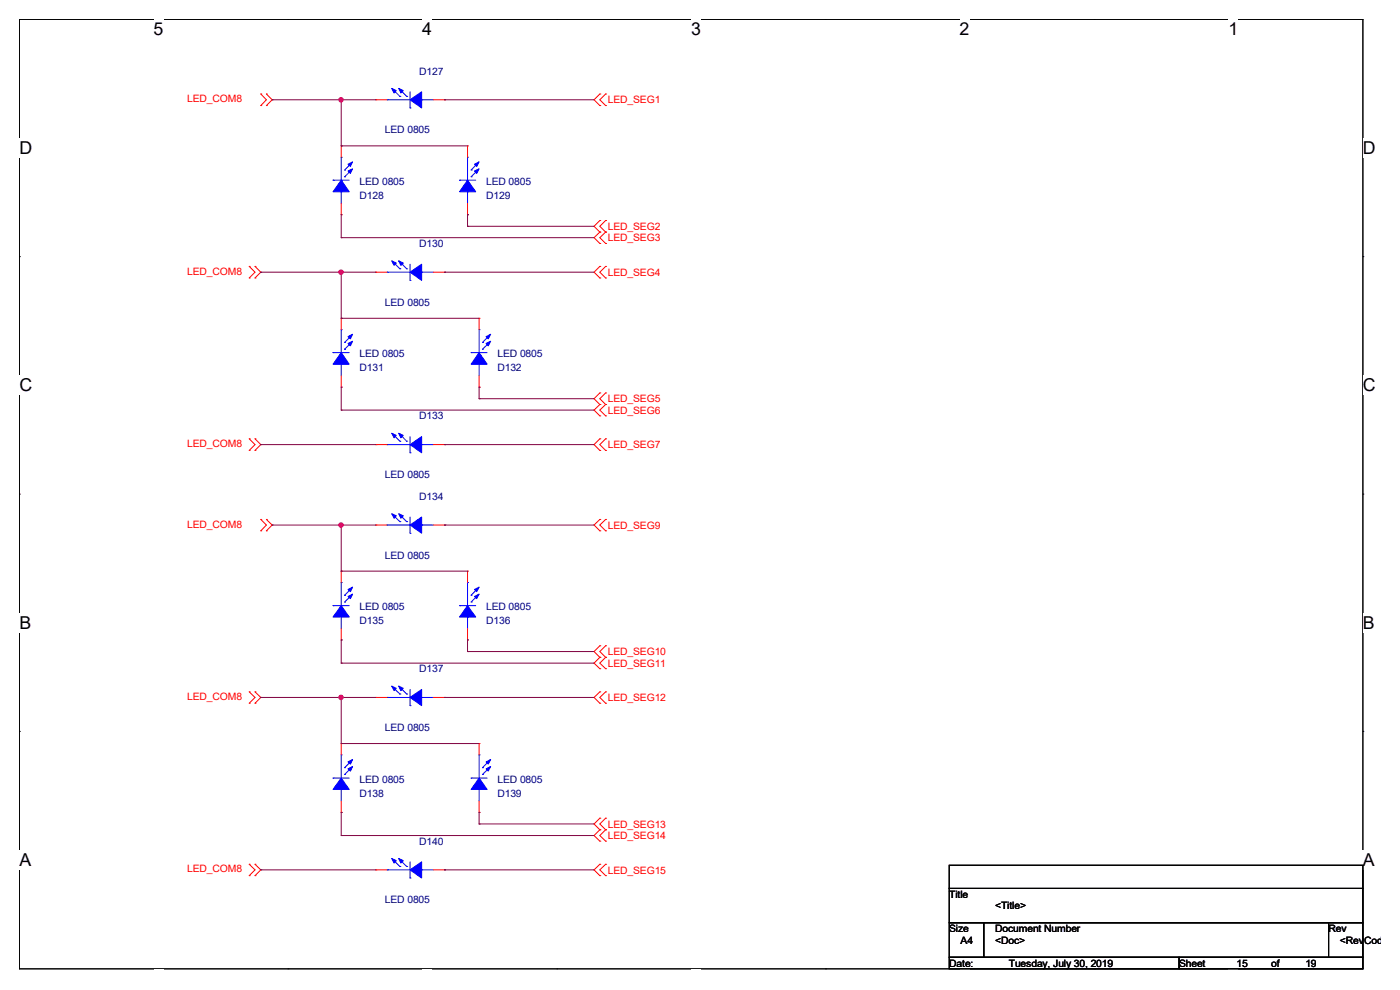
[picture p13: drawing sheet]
<svg xmlns="http://www.w3.org/2000/svg" width="297mm" height="210mm" viewBox="0 0 297 210" stroke-linecap="round" stroke-linejoin="round" font-family="sans-serif">
<defs><g id="words">
<g font-size="3.8">
<text x="32.6" y="7.5">5</text>
<text x="89.6" y="7.5">4</text>
<text x="146.6" y="7.5">3</text>
<text x="203.6" y="7.5">2</text>
<text x="260.6" y="7.5">1</text>
<text x="4.1" y="32.6">D</text>
<text x="289.1" y="32.6">D</text>
<text x="4.1" y="83">C</text>
<text x="289.1" y="83">C</text>
<text x="4.1" y="133.3">B</text>
<text x="289.1" y="133.3">B</text>
<text x="4.1" y="183.7">A</text>
<text x="289.1" y="183.7">A</text>
</g>
<g font-size="2.2" fill="#000080">
<text x="88.9" y="15.8">D127</text>
<text x="81.7" y="28.3">LED 0805</text>
<text x="76.3" y="39.2">LED 0805</text>
<text x="103.1" y="39.2">LED 0805</text>
<text x="76.3" y="42.2">D128</text>
<text x="103.1" y="42.2">D129</text>
<text x="88.9" y="52.4">D130</text>
<text x="81.7" y="64.9">LED 0805</text>
<text x="76.3" y="75.8">LED 0805</text>
<text x="105.5" y="75.8">LED 0805</text>
<text x="76.3" y="78.7">D131</text>
<text x="105.5" y="78.7">D132</text>
<text x="88.9" y="89">D133</text>
<text x="81.7" y="101.4">LED 0805</text>
<text x="88.9" y="106.1">D134</text>
<text x="81.7" y="118.5">LED 0805</text>
<text x="76.3" y="129.5">LED 0805</text>
<text x="103.1" y="129.5">LED 0805</text>
<text x="76.3" y="132.4">D135</text>
<text x="103.1" y="132.4">D136</text>
<text x="88.9" y="142.7">D137</text>
<text x="81.7" y="155.1">LED 0805</text>
<text x="76.3" y="166.1">LED 0805</text>
<text x="105.5" y="166.1">LED 0805</text>
<text x="76.3" y="169">D138</text>
<text x="105.5" y="169">D139</text>
<text x="88.9" y="179.2">D140</text>
<text x="81.7" y="191.6">LED 0805</text>
</g>
<g font-size="2.2" fill="#f00">
<text x="39.7" y="21.7">LED_COM8</text>
<text x="128.9" y="21.9">LED_SEG1</text>
<text x="128.9" y="48.8">LED_SEG2</text>
<text x="128.9" y="51.2">LED_SEG3</text>
<text x="39.7" y="58.3">LED_COM8</text>
<text x="128.9" y="58.5">LED_SEG4</text>
<text x="128.9" y="85.3">LED_SEG5</text>
<text x="128.9" y="87.8">LED_SEG6</text>
<text x="39.7" y="94.9">LED_COM8</text>
<text x="128.9" y="95.1">LED_SEG7</text>
<text x="39.7" y="111.9">LED_COM8</text>
<text x="128.9" y="112.2">LED_SEG9</text>
<text x="128.9" y="139">LED_SEG10</text>
<text x="128.9" y="141.4">LED_SEG11</text>
<text x="39.7" y="148.5">LED_COM8</text>
<text x="128.9" y="148.8">LED_SEG12</text>
<text x="128.9" y="175.6">LED_SEG13</text>
<text x="128.9" y="178">LED_SEG14</text>
<text x="39.7" y="185.1">LED_COM8</text>
<text x="128.9" y="185.3">LED_SEG15</text>
</g>
<g font-size="2.2">
<text x="201.4" y="190.5">Title</text>
<text x="201.4" y="197.7">Size</text>
<text x="211.1" y="197.7">Document Number</text>
<text x="211.1" y="192.9">&lt;Title&gt;</text>
<text x="281.8" y="197.7">Rev</text>
<text x="203.8" y="200.2">A4</text>
<text x="211.1" y="200.2">&lt;Doc&gt;</text>
<text x="284.3" y="200.2">&lt;RevCode&gt;</text>
<text x="201.4" y="205.1">Date:</text>
<text x="214" y="205.1">Tuesday, July 30, 2019</text>
<text x="250.1" y="205.1">Sheet</text>
<text x="262.3" y="205.1">15</text>
<text x="269.7" y="205.1">of</text>
<text x="276.9" y="205.1">19</text>
</g>
</g></defs>
<path d="M4.1 4.1h285v201.4h-285z" fill="none" stroke="#000" stroke-width=".21"/>
<g fill="#fff">
<path d="M32.6 4.1h2.1v4.2h-2.1z"/>
<path d="M32.6 205.5h2.1v.4h-2.1z"/>
</g>
<path d="M61.1 4.1h.1M61.1 205.5h.1" fill="none" stroke="#000" stroke-width=".21"/>
<g fill="#fff">
<path d="M89.6 4.1h2.1v4.2h-2.1z"/>
<path d="M89.6 205.5h2.1v.4h-2.1z"/>
</g>
<path d="M118.1 4.1h.1M118.1 205.5h.1" fill="none" stroke="#000" stroke-width=".21"/>
<g fill="#fff">
<path d="M146.6 4.1h2.1v4.2h-2.1z"/>
<path d="M146.6 205.5h2.1v.4h-2.1z"/>
</g>
<path d="M175.1 4.1h.1M175.1 205.5h.1" fill="none" stroke="#000" stroke-width=".21"/>
<g fill="#fff">
<path d="M203.6 4.1h2.1v4.2h-2.1z"/>
<path d="M203.6 205.5h2.1v.4h-2.1z"/>
</g>
<path d="M232.1 4.1h.1M232.1 205.5h.1" fill="none" stroke="#000" stroke-width=".21"/>
<g fill="#fff">
<path d="M260.6 4.1h2.1v4.2h-2.1z"/>
<path d="M260.6 205.5h2.1v.4h-2.1z"/>
<path d="M4.1 29.3h2.8v4.2h-2.8z"/>
<path d="M289.1 29.3h2.8v4.2h-2.8z"/>
<path d="M4.1 79.6h2.8v4.2h-2.8z"/>
<path d="M289.1 79.6h2.8v4.2h-2.8z"/>
</g>
<path d="M4.1 54.4h.1M289.1 54.4h.1" fill="none" stroke="#000" stroke-width=".21"/>
<g fill="#fff">
<path d="M4.1 130h2.5v4.2h-2.5z"/>
<path d="M289.1 130h2.6v4.2h-2.6z"/>
</g>
<path d="M4.1 104.8h.1M289.1 104.8h.1" fill="none" stroke="#000" stroke-width=".21"/>
<g fill="#fff">
<path d="M4.1 180.3h2.6v4.2h-2.6z"/>
<path d="M289.1 180.3h2.6v4.2h-2.6z"/>
</g>
<path d="M4.1 155.2h.1M289.1 155.2h.1M201.4 183.6h87.7v4.9h-87.7zM201.4 188.5h87.7v7.2h-87.7zM201.4 195.7h7.3v7.4h-7.3zM208.7 195.7h73.2v7.4h-73.2zM281.9 195.7h7.2v7.4h-7.2zM201.4 203.1h48.7v2.4h-48.7zM250.1 203.1h39v2.4h-39z" fill="none" stroke="#000" stroke-width=".21"/>
<g fill="none" stroke="#f00" stroke-width=".21">
<path d="M55.3 19.9h.1M55.3 19.9l1.2 1.3-1.2 1.2M56.5 19.9h.1M56.5 19.9l1.2 1.3-1.2 1.2M127.3 19.9h.1M127.3 19.9l-1.3 1.3 1.3 1.2M128.5 19.9h.1M128.5 19.9l-1.2 1.3 1.2 1.2M55.3 22.4h.1M56.5 22.4h.1M72.4 30.9h.1M72.4 30.9v2.5"/>
<path d="M79.7 21.2h.1M79.7 21.2h2.4M91.9 21.2h2.4M94.3 21.2h.1M99.2 30.9h.1M99.2 30.9v2.5M127.3 22.4h.1M128.5 22.4h.1M52.9 56.5h.1M52.9 59h.1M52.9 56.5l1.2 1.2-1.2 1.3M54.1 59h.1"/>
<path d="M54.1 56.5h.1M54.1 56.5l1.2 1.2-1.2 1.3M72.4 45.6h.1M72.4 43.1v2.5M79.7 57.7h.1M79.7 57.7h2.4M91.9 57.7h2.4M94.3 57.7h.1M99.2 45.6h.1M99.2 43.1v2.5M127.3 46.8h.1M127.3 49.2h.1"/>
<path d="M127.3 51.6h.1M127.3 56.5h.1M127.3 59h.1M127.3 46.8l-1.3 1.2 1.3 1.2M127.3 49.2l-1.3 1.2 1.3 1.2M127.3 56.5l-1.3 1.2 1.3 1.3M128.5 49.2h.1M128.5 46.8h.1M128.5 51.6h.1M128.5 59h.1M128.5 56.5h.1M128.5 46.8l-1.2 1.2 1.2 1.2"/>
<path d="M128.5 49.2l-1.2 1.2 1.2 1.2M128.5 56.5l-1.2 1.2 1.2 1.3M72.4 67.5h.1M72.4 67.5v2.4M72.4 79.7v2.4M101.6 67.5h.1M101.6 67.5v2.4M101.6 79.7v2.4M52.9 93.1h.1M52.9 95.5h.1M52.9 93.1l1.2 1.2-1.2 1.2M54.1 95.5h.1"/>
<path d="M54.1 93.1h.1M54.1 93.1l1.2 1.2-1.2 1.2M72.4 82.1h.1M79.7 94.3h.1M79.7 94.3h2.4M91.9 94.3h2.4M94.3 94.3h.1M101.6 82.1h.1M127.3 83.4h.1M127.3 85.8h.1M127.3 88.2h.1M127.3 93.1h.1"/>
<path d="M127.3 95.5h.1M127.3 83.4l-1.3 1.2 1.3 1.2M127.3 85.8l-1.3 1.2 1.3 1.2M127.3 93.1l-1.3 1.2 1.3 1.2M128.5 85.8h.1M128.5 83.4h.1M128.5 88.2h.1M128.5 95.5h.1M128.5 93.1h.1M128.5 83.4l-1.2 1.2 1.2 1.2M128.5 85.8l-1.2 1.2 1.2 1.2M128.5 93.1l-1.2 1.2 1.2 1.2"/>
<path d="M55.3 110.2h.1M55.3 112.6h.1M55.3 110.2l1.2 1.2-1.2 1.2M56.5 112.6h.1M56.5 110.2h.1M56.5 110.2l1.2 1.2-1.2 1.2M79.7 111.4h.1M79.7 111.4h2.4M91.9 111.4h2.4M94.3 111.4h.1M127.3 110.2h.1M127.3 112.6h.1"/>
<path d="M127.3 110.2l-1.3 1.2 1.3 1.2M128.5 112.6h.1M128.5 110.2h.1M128.5 110.2l-1.2 1.2 1.2 1.2M72.4 135.8h.1M72.4 121.2h.1M72.4 121.2v2.4M72.4 133.3v2.5M99.2 135.8h.1M99.2 121.2h.1M99.2 121.2v2.4M99.2 133.3v2.5"/>
<path d="M127.3 137h.1M127.3 139.4h.1M127.3 137l-1.3 1.2 1.3 1.2M127.3 139.4l-1.3 1.3 1.3 1.2M128.5 139.4h.1M128.5 137h.1M128.5 137l-1.2 1.2 1.2 1.2M128.5 139.4l-1.2 1.3 1.2 1.2M52.9 146.8h.1M52.9 149.2h.1M52.9 146.8l1.2 1.2-1.2 1.2M54.1 149.2h.1"/>
<path d="M54.1 146.8h.1M54.1 146.8l1.2 1.2-1.2 1.2M72.4 157.7h.1M72.4 157.7v2.4M79.7 148h.1M79.7 148h2.4M91.9 148h2.4M94.3 148h.1M101.6 157.7h.1M101.6 157.7v2.4M127.3 141.9h.1M127.3 146.8h.1"/>
<path d="M127.3 149.2h.1M127.3 146.8l-1.3 1.2 1.3 1.2M128.5 141.9h.1M128.5 149.2h.1M128.5 146.8h.1M128.5 146.8l-1.2 1.2 1.2 1.2M72.4 172.3h.1M72.4 169.9v2.4M101.6 172.3h.1M101.6 169.9v2.4M127.3 173.6h.1M127.3 176h.1"/>
<path d="M127.3 178.4h.1M127.3 173.6l-1.3 1.2 1.3 1.2M127.3 176l-1.3 1.2 1.3 1.2M128.5 176h.1M128.5 173.6h.1M128.5 178.4h.1M128.5 173.6l-1.2 1.2 1.2 1.2M128.5 176l-1.2 1.2 1.2 1.2M52.9 183.3h.1M52.9 185.8h.1M52.9 183.3l1.2 1.2-1.2 1.3M54.1 185.8h.1"/>
<path d="M54.1 183.3h.1M54.1 183.3l1.2 1.2-1.2 1.3M79.7 184.5h.1M79.7 184.5h2.4M91.9 184.5h2.4M94.3 184.5h.1M127.3 183.3h.1M127.3 185.8h.1M127.3 183.3l-1.3 1.2 1.3 1.3M128.5 185.8h.1M128.5 183.3h.1M128.5 183.3l-1.2 1.2 1.2 1.3"/>
</g>
<g fill="none" stroke="#00f" stroke-width=".21">
<path d="M83.4 19l1.4 1.4M84.8 19l1.5 1.4M87 19.5v3.4M70.7 38.2h.1M70.7 38.2h3.4M72.4 33.4h.1M72.4 33.4v4.8M73.1 37.5h.1M73.1 36.1h.1M74.6 36.1l-1.5 1.4M74.6 34.6l-1.5 1.5M82.1 21.2h.1"/>
<path d="M82.1 21.2h4.9M84.8 20.4h.1M86.3 20.4h.1M87 22.9h.1M89.5 21.2h.1M89.5 21.2h2.4M97.5 38.2h.1M97.5 38.2h3.4M99.2 33.4h.1M99.2 33.4v4.8M99.9 37.5h.1M99.9 36.1h.1"/>
<path d="M101.4 36.1l-1.5 1.4M101.4 34.6l-1.5 1.5M72.4 40.7h.1M72.4 40.7v2.4M82.1 57.7h.1M82.1 57.7h4.9M83.4 55.5l1.4 1.5M84.8 57h.1M84.8 55.5l1.5 1.5M86.3 57h.1M87 59.5h.1M87 56v3.5"/>
<path d="M89.5 57.7h.1M89.5 57.7h2.4M99.2 40.7h.1M99.2 40.7v2.4M70.7 74.8h.1M70.7 74.8h3.4M72.4 77.3h.1M72.4 69.9h.1M72.4 69.9v4.9M72.4 77.3v2.4M73.1 74.1h.1M73.1 72.6h.1"/>
<path d="M74.6 72.6l-1.5 1.5M74.6 71.2l-1.5 1.4M99.9 74.8h.1M99.9 74.8h3.4M101.6 77.3h.1M101.6 69.9h.1M101.6 69.9v4.9M101.6 77.3v2.4M102.4 74.1h.1M102.4 72.6h.1M103.8 72.6l-1.4 1.5M103.8 71.2l-1.4 1.4"/>
<path d="M82.1 94.3h.1M82.1 94.3h4.9M83.4 92.1l1.4 1.5M84.8 93.6h.1M84.8 92.1l1.5 1.5M86.3 93.6h.1M87 96.1h.1M87 92.6v3.5M89.5 94.3h.1M89.5 94.3h2.4M82.1 111.4h.1M82.1 111.4h4.9"/>
<path d="M83.4 109.2l1.4 1.5M84.8 110.7h.1M84.8 109.2l1.5 1.5M86.3 110.7h.1M87 113.1h.1M87 109.7v3.4M89.5 111.4h.1M89.5 111.4h2.4M70.7 128.5h.1M70.7 128.5h3.4M72.4 130.9h.1M72.4 123.6h.1"/>
<path d="M72.4 123.6v4.9M72.4 130.9v2.4M73.1 127.7h.1M73.1 126.3h.1M74.6 126.3l-1.5 1.4M74.6 124.8l-1.5 1.5M97.5 128.5h.1M97.5 128.5h3.4M99.2 130.9h.1M99.2 123.6h.1M99.2 123.6v4.9M99.2 130.9v2.4"/>
<path d="M99.9 127.7h.1M99.9 126.3h.1M101.4 126.3l-1.5 1.4M101.4 124.8l-1.5 1.5M82.1 148h.1M82.1 148h4.9M83.4 145.8l1.4 1.4M84.8 147.2h.1M84.8 145.8l1.5 1.4M86.3 147.2h.1M87 149.7h.1M87 146.3v3.4"/>
<path d="M89.5 148h.1M89.5 148h2.4M70.7 165.1h.1M70.7 165.1h3.4M72.4 167.5h.1M72.4 160.1h.1M72.4 160.1v5M72.4 167.5v2.4M73.1 164.3h.1M73.1 162.9h.1M74.6 162.9l-1.5 1.4M74.6 161.4l-1.5 1.5"/>
<path d="M99.9 165.1h.1M99.9 165.1h3.4M101.6 167.5h.1M101.6 160.1h.1M101.6 160.1v5M101.6 167.5v2.4M102.4 164.3h.1M102.4 162.9h.1M103.8 162.9l-1.4 1.4M103.8 161.4l-1.4 1.5M82.1 184.5h.1M82.1 184.5h4.9"/>
<path d="M83.4 182.4l1.4 1.4M84.8 183.8h.1M84.8 182.4l1.5 1.4M86.3 183.8h.1M87 186.3h.1M87 182.8v3.5M89.5 184.5h.1M89.5 184.5h2.4"/>
</g>
<g fill="#00f" stroke="#00f" stroke-width=".21">
<path d="M101.6 165.1l1.7 2.4h-3.4z" fill-rule="evenodd"/>
<path d="M103.1 161.6l1-.5-.5 1z" fill-rule="evenodd"/>
<path d="M103.1 163.1l1-.5-.5 1z" fill-rule="evenodd"/>
<path d="M72.4 38.2l1.7 2.5h-3.4z" fill-rule="evenodd"/>
<path d="M73.8 34.8l1-.5-.5 1z" fill-rule="evenodd"/>
<path d="M73.8 36.3l1-.5-.5 1z" fill-rule="evenodd"/>
<path d="M99.2 38.2l1.7 2.5h-3.4z" fill-rule="evenodd"/>
<path d="M100.7 34.8l.9-.5-.5 1z" fill-rule="evenodd"/>
<path d="M100.7 36.3l.9-.5-.5 1z" fill-rule="evenodd"/>
<path d="M87 111.4l2.5-1.7v3.4z" fill-rule="evenodd"/>
<path d="M83.1 109l1 .4-.5 .5z" fill-rule="evenodd"/>
<path d="M84.6 109l1 .4-.6 .5z" fill-rule="evenodd"/>
<path d="M87 184.5l2.5-1.7v3.5z" fill-rule="evenodd"/>
<path d="M83.1 182.1l1 .5-.5 .5z" fill-rule="evenodd"/>
<path d="M84.6 182.1l1 .5-.6 .5z" fill-rule="evenodd"/>
<path d="M72.4 128.5l1.7 2.4h-3.4z" fill-rule="evenodd"/>
<path d="M73.8 125.1l1-.6-.5 1z" fill-rule="evenodd"/>
<path d="M73.8 126.5l1-.5-.5 1z" fill-rule="evenodd"/>
<path d="M87 57.7l2.5-1.7v3.5z" fill-rule="evenodd"/>
<path d="M83.1 55.3l1 .5-.5 .5z" fill-rule="evenodd"/>
<path d="M84.6 55.3l1 .5-.6 .5z" fill-rule="evenodd"/>
<path d="M99.2 128.5l1.7 2.4h-3.4z" fill-rule="evenodd"/>
<path d="M100.7 125.1l.9-.6-.5 1z" fill-rule="evenodd"/>
<path d="M100.7 126.5l.9-.5-.5 1z" fill-rule="evenodd"/>
<path d="M72.4 74.8l1.7 2.5h-3.4z" fill-rule="evenodd"/>
<path d="M73.8 71.4l1-.5-.5 1z" fill-rule="evenodd"/>
<path d="M73.8 72.9l1-.5-.5 1z" fill-rule="evenodd"/>
<path d="M101.6 74.8l1.7 2.5h-3.4z" fill-rule="evenodd"/>
<path d="M103.1 71.4l1-.5-.5 1z" fill-rule="evenodd"/>
<path d="M103.1 72.9l1-.5-.5 1z" fill-rule="evenodd"/>
<path d="M87 148l2.5-1.7v3.4z" fill-rule="evenodd"/>
<path d="M83.1 145.5l1 .5-.5 .5z" fill-rule="evenodd"/>
<path d="M84.6 145.5l1 .5-.6 .5z" fill-rule="evenodd"/>
<path d="M87 21.2l2.5-1.7v3.4z" fill-rule="evenodd"/>
<path d="M83.1 18.8l1 .4-.5 .5z" fill-rule="evenodd"/>
<path d="M84.6 18.8l1 .4-.6 .5z" fill-rule="evenodd"/>
<path d="M72.4 165.1l1.7 2.4h-3.4z" fill-rule="evenodd"/>
<path d="M73.8 161.6l1-.5-.5 1z" fill-rule="evenodd"/>
<path d="M73.8 163.1l1-.5-.5 1z" fill-rule="evenodd"/>
<path d="M87 94.3l2.5-1.7v3.5z" fill-rule="evenodd"/>
<path d="M83.1 91.9l1 .5-.5 .5z" fill-rule="evenodd"/>
<path d="M84.6 91.9l1 .5-.6 .5z" fill-rule="evenodd"/>
</g>
<g fill="none" stroke="#800040" stroke-width=".21">
<path d="M57.7 21.2h.1M57.7 21.2h22M72.4 21.2h.1M72.4 30.9h.1M72.4 21.2v9.7M72.4 30.9h26.8M94.3 21.2h.1M94.3 21.2h31.7M55.3 57.7h.1M55.3 57.7h24.4M72.4 45.6h.1M72.4 50.4h.1"/>
<path d="M72.4 57.7h.1M72.4 45.6v4.8M72.4 57.7v9.8M72.4 50.4h53.6M94.3 57.7h.1M94.3 57.7h31.7M99.2 45.6h.1M99.2 48h.1M99.2 45.6v2.4M99.2 48h26.8M72.4 67.5h.1M72.4 67.5h29.2"/>
<path d="M55.3 94.3h.1M55.3 94.3h24.4M72.4 82.1h.1M72.4 87h.1M72.4 82.1v4.9M72.4 87h53.6M94.3 94.3h.1M94.3 94.3h31.7M101.6 82.1h.1M101.6 84.6h.1M101.6 82.1v2.5M101.6 84.6h24.4"/>
<path d="M57.7 111.4h.1M57.7 111.4h22M72.4 111.4h.1M72.4 111.4v9.8M94.3 111.4h.1M94.3 111.4h31.7M72.4 121.2h.1M72.4 135.8h.1M72.4 135.8v4.9M72.4 121.2h26.8M99.2 135.8h.1M99.2 138.2h.1"/>
<path d="M99.2 135.8v2.4M99.2 138.2h26.8M55.3 148h.1M55.3 148h24.4M72.4 140.7h.1M72.4 148h.1M72.4 157.7h.1M72.4 148v9.7M72.4 140.7h53.6M72.4 157.7h29.2M94.3 148h.1M94.3 148h31.7"/>
<path d="M72.4 172.3h.1M72.4 177.2h.1M72.4 172.3v4.9M72.4 177.2h53.6M101.6 172.3h.1M101.6 174.8h.1M101.6 172.3v2.5M101.6 174.8h24.4M55.3 184.5h.1M55.3 184.5h24.4M94.3 184.5h.1M94.3 184.5h31.7"/>
</g>
<g fill="#f0f" stroke="#f0f" stroke-width=".21">
<circle cx="72.3" cy="21.2" r=".47"/>
<circle cx="72.3" cy="57.7" r=".47"/>
<circle cx="72.3" cy="111.4" r=".47"/>
<circle cx="72.3" cy="148" r=".47"/>
</g>
<use href="#words"/>
</svg>
